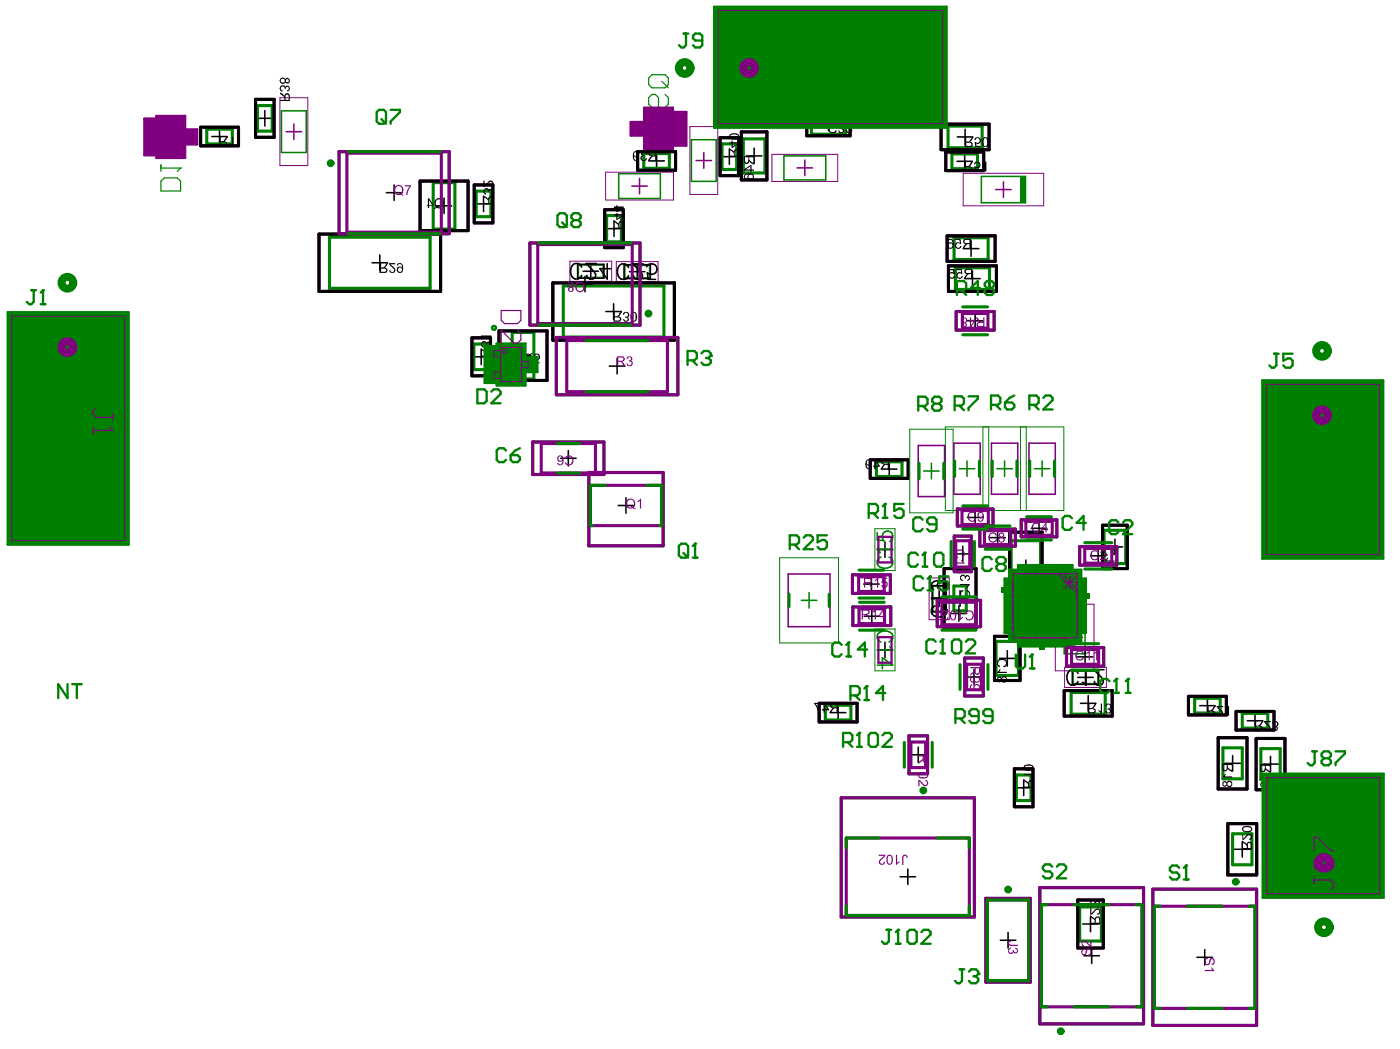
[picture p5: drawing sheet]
<svg xmlns="http://www.w3.org/2000/svg" width="301mm" height="225mm" viewBox="0 0 301 225" stroke-linecap="round" stroke-linejoin="round" font-family="sans-serif">
<g fill="none" stroke="#000" stroke-width=".33">
<path d="M178.3 19.7v3.3M45.5 29.3h3.4M47.2 27.7v3.3M55.3 25.4h3.3M56.9 23.8v3.3M139.5 34.6h3.3M141.1 32.9v3.3M155.1 33.7h3.3M156.8 32v3.3M160.4 33.5h3.4M162.1 31.8v3.4M176.4 26.4h3.3"/>
<path d="M176.7 21.4h3.3M178.1 24.8v3.3M205.7 34.7h3.3M205.8 29.4h3.3M207.4 33v3.3M207.4 27.8v3.3M80 56.5h3.3M81.6 54.8v3.3M93.8 44.2h3.3M95.4 42.6v3.3M102.3 43.8h3.3M103.9 42.2v3.3"/>
<path d="M125.3 58.3h3.3M127 56.6v3.4M130.3 49.1h3.3M132 47.5v3.3M135.3 58.4h3.3M137 56.7v3.3M207.1 53.4h3.3M207.4 59.9h3.3M208.7 51.8v3.3M209 58.2v3.3M101.8 76.7h3.3M103.4 75v3.3"/>
<path d="M110.8 76.4h3.3M112.4 74.8v3.3M130.2 66.9h3.4M131.9 65.3v3.3M191.1 99.1v3.4M273.9 89.1h3.3M275.6 87.4v3.3M189.5 100.8h3.3M238 117.5h3.3M239.6 115.9v3.3M275.7 106h3.3M277.3 104.3v3.3"/>
<path d="M200.2 128.7h3.3M201.9 127v3.3M204.7 128.6h3.3M206.4 126.9v3.4M216.5 139.8v3.4M218.8 122h3.4M220.5 120.4v3.3M178.5 153.1h3.3M180.1 151.5v3.3M214.8 141.5h3.4M231.7 145.6h3.3M232.2 151.1h3.4"/>
<path d="M233.3 143.9v3.3M233.9 149.5v3.3M257.9 151.6h3.3M259.5 150v3.3M268.1 154.9h3.3M269.8 153.2v3.3M218.4 169.3h3.3M220 167.6v3.4M263.3 164h3.3M264.9 162.4v3.3M271.4 164.2h3.4M273.1 162.5v3.4"/>
<path d="M232.7 198.6h3.4M234.4 196.9v3.3M265.4 182.5h3.3M267 180.8v3.4"/>
</g>
<path d="M60.5 23.8h5.3v9h-5.3zM133 37.3h8.9v5.4h-8.9zM148.6 30h5.3v9h-5.3zM168.5 33.5h9v5.2h-9zM210.9 37.9h9.5v5.7h-9.5zM124.3 57h5.3v2.6h-5.3zM134.3 57h5.3v2.7h-5.3zM200.5 126h2.7v5.3h-2.7zM228.7 133.5h4.5v7h-4.5zM230.7 144.2h5.3v2.7h-5.3z" fill="none" stroke="#008000" stroke-width=".33"/>
<g fill="none" stroke="#008000" stroke-width=".67">
<path d="M174.7 18.9h7.3v4.9h-7.3zM44.4 27.8h5.5v3.1h-5.5zM55.3 22.7h3.2v5.5h-3.2zM93.1 39.2h4.7v10h-4.7zM138.4 33h5.5v3.2h-5.5zM155.2 30.9h3.1v5.5h-3.1zM159.8 29.8h4.6v7.4h-4.6zM174.4 24h7.3v4.8h-7.3zM203.8 27.1h7.3v4.7h-7.3zM204.6 33.1h5.5v3.1h-5.5zM70.8 51h21.7v11h-21.7zM102.4 41.1h3.1v5.5h-3.1z"/>
<path d="M130.4 46.3h3.2v5.7h-3.2zM205.1 51.1h7.3v4.7h-7.3zM205.4 57.5h7.3v4.7h-7.3zM101.9 73.9h3.1v5.5h-3.1zM110.1 71.4h4.7v10h-4.7zM121.1 61.5h21.6v10.9h-21.6zM188.4 99.2h5.5v3.2h-5.5zM274 86.2h3.2v5.7h-3.2zM217.3 116.2h6.4v11.6h-6.4zM237.3 114h4.7v7.1h-4.7zM275.8 103.1h3.1v5.7h-3.1zM205 125.9h2.7v5.4h-2.7z"/>
<path d="M214.1 137.8h4.8v7.4h-4.8zM177.4 151.6h5.5v3.1h-5.5zM230.2 148.8h7.4v4.7h-7.4zM256.8 150.1h5.5v3.1h-5.5zM267 153.3h5.5v3.2h-5.5zM218.5 166.5h3.1v5.5h-3.1zM262.9 160.7h4.1v6.7h-4.1zM264.9 179.2h4.2v6.6h-4.2zM271 160.9h4.2v6.6h-4.2zM232.1 194.9h4.6v7.3h-4.6z"/>
</g>
<path d="M34.5 25.8h4.5v7.3h-4.5zM34.5 26.4h-1.5v1.4h1.5M34.5 31.1h-1.5v1.3h1.5M39 28.8h1.4v1.3h-1.4M139.3 24h4.5v7.4h-4.5zM139.3 27.2h-1.7v1h1.7M143.8 25h1.7v1h-1.7M143.8 29.3h1.7v1h-1.7" fill="none" stroke="#008000" stroke-width=".21"/>
<path d="M219.1 37.9h1.3v5.7h-1.3z" fill-rule="evenodd" fill="#008000"/>
<path d="M139.4 16.8l.7-.7h2.9l.7 .7v1.4l-.7 .7h-2.9l-.7-.7zM142.2 17.5l1.5 1.4M34.6 38.9l.7-.7h2.8l.7 .7v2.1h-4.2zM34.6 35.4v1.4M34.6 36.1h4.2M38.8 36.1h.1M38.8 36.1l-.7 .7M143 20.3l.7 .7v1.4l-.7 .7h-2.9l-.7-.7v-1.4l.7-.7h.7l.7 .7v2.1" fill="none" stroke="#008000" stroke-width=".25"/>
<g fill="none" stroke="#008000" stroke-width=".21">
<circle cx="35.3" cy="32.2" r=".42"/>
<circle cx="142.9" cy="24.8" r=".42"/>
</g>
<g fill="#800080">
<path d="M138.5 23.2h6.1v.9h2.9v7.2h-2.9v.9h-6.1v-3.1h-2.9v-2.9h2.9z"/>
<path d="M139.3 24h4.5v7.4h-4.5z"/>
<path d="M34.5 25.8h4.5v7.3h-4.5z"/>
<path d="M31 25.5h2.6v-.6h6.2v2.9h2.6v3.2h-2.6v2.9h-6.2v-.5h-2.6z"/>
</g>
<path d="M60.2 21h6v14.6h-6zM130.2 37h14.6v6h-14.6zM148.3 27.2h6v14.6h-6zM165.9 33.2h14.2v5.8h-14.2zM207 37.2h17.3v7h-17.3zM122.5 56.1h9v4.4h-9zM132.5 56.2h9v4.3h-9zM199.7 124.2h4.3v9h-4.3zM226.8 129.8h8.3v14.4h-8.3zM228.8 143.4h9v4.3h-9z" fill="none" stroke="#800080" stroke-width=".21"/>
<path d="M61.5 28.3h3.3M63.2 26.6v3.4M135.8 40h3.3M137.5 38.3v3.4M149.6 34.5h3.3M151.3 32.8v3.4M171.3 36.1h3.4M173 34.4v3.3M215.7 39.1v3.3M214 40.7h3.3M229.3 137h3.4M231 135.3v3.4" fill="none" stroke="#800080" stroke-width=".33"/>
<g fill="none" stroke="#800080" stroke-width=".67">
<path d="M173.7 18.5h9.3v5.7h-9.3zM43.1 27.3h8.2v4h-8.2zM54.9 21.4h4v8.1h-4zM90.3 38.9h10.3v10.7h-10.3zM101.9 39.7h4v8.2h-4zM137.1 32.6h8.1v4h-8.1zM154.8 29.6h4v8.1h-4zM159.3 28.3h5.5v10.4h-5.5zM173.4 23.7h9.3v5.5h-9.3zM202.3 26.7h10.3v5.5h-10.3zM203.3 32.7h8.1v4h-8.1zM68.6 50.3h26.1v12.3h-26.1z"/>
<path d="M130 45.1h4v8.1h-4zM203.6 50.7h10.3v5.5h-10.3zM203.9 57.1h10.3v5.5h-10.3zM101.4 72.6h4v8.2h-4zM107.3 71.1h10.3v10.7h-10.3zM118.8 60.8h26.2v12.3h-26.2zM187.1 98.8h8.1v4h-8.1zM273.7 84.2h3.8v9.8h-3.8zM217 114.4h7v15.3h-7zM237 112.9h5.3v9.3h-5.3zM275.4 101.1h3.8v9.8h-3.8zM202.9 122.2h6.9v12.8h-6.9z"/>
<path d="M213.8 136.7h5.5v9.5h-5.5zM176.1 151.1h8.1v4h-8.1zM228.7 148.4h10.4v5.5h-10.4zM255.5 149.6h8.1v4h-8.1zM261.8 158.5h6.2v11h-6.2zM265.7 152.9h8.1v4h-8.1zM270 158.7h6.2v11h-6.2zM218 165.2h4v8.2h-4zM263.9 177h6.2v11h-6.2zM231.7 193.4h5.4v10.3h-5.4z"/>
</g>
<path d="M31 25.5h2.6v-.6h6.2v2.9h2.6v3.2h-2.6v2.9h-6.2v-.5h-2.6zM138.5 23.2h6.1v.9h2.9v7.2h-2.9v.9h-6.1v-3.1h-2.9v-2.9h2.9z" fill="none" stroke="#800080" stroke-width=".51"/>
<g fill="none" stroke="#000" stroke-width=".33">
<path d="M84.7 39.7v3.4M83.1 41.4h3.3M124.2 56.8h5.6v3h-5.6zM125.7 59.4v3.3M134.1 56.9h5.7v3h-5.7zM124.1 61h3.3M131 78.7h3.3M132.6 77v3.3M207.9 68.9h3.4M209.6 67.3v3.3M120.5 98.5h3.3M122.2 96.8v3.3"/>
<path d="M132.9 108.6h3.3M134.6 107v3.3M188.6 118.1h3.3M190.2 116.4v3.4M205.3 119h3.3M206.9 117.4v3.3M207.9 111.2h3.4M209.6 109.5v3.4M212.8 115.5h3.3M214.4 113.9v3.3M221.7 113.5h3.3M223.3 111.9v3.3"/>
<path d="M234.4 119.4h3.3M236.1 117.8v3.3M185.6 125.5h3.4M185.7 132.4h3.4M187.3 123.9v3.3M187.4 130.8v3.3M188.6 139.7h3.3M190.2 138v3.3M200.4 125.9h3v5.6h-3zM204.4 131.8h3.4M206.1 130.2v3.3M233.2 139.5v3.3"/>
<path d="M207.7 145.5h3.3M209.4 143.8v3.3M230.5 144.1h5.6v3h-5.6zM231.6 141.2h3.3M195.7 162.2h3.3M197.4 160.5v3.4M193.5 188.4h3.3M195.1 186.7v3.4M215 202.1h3.3M216.7 200.4v3.3M233 205.4h3.3M234.6 203.7v3.4"/>
<path d="M257.3 205.7h3.3M258.9 204.1v3.3"/>
</g>
<g fill="none" stroke="#000" stroke-width=".67">
<path d="M173.7 18.5h9.3v5.7h-9.3zM43.1 27.3h8.2v4h-8.2zM54.9 21.4h4v8.1h-4zM90.3 38.9h10.3v10.7h-10.3zM101.9 39.7h4v8.2h-4zM137.1 32.6h8.1v4h-8.1zM154.8 29.6h4v8.1h-4zM159.3 28.3h5.5v10.4h-5.5zM173.4 23.7h9.3v5.5h-9.3zM202.3 26.7h10.3v5.5h-10.3zM203.3 32.7h8.1v4h-8.1zM68.6 50.3h26.1v12.3h-26.1z"/>
<path d="M130 45.1h4v8.1h-4zM203.6 50.7h10.3v5.5h-10.3zM203.9 57.1h10.3v5.5h-10.3zM101.4 72.6h4v8.2h-4zM107.3 71.1h10.3v10.7h-10.3zM118.8 60.8h26.2v12.3h-26.2zM187.1 98.8h8.1v4h-8.1zM273.7 84.2h3.8v9.8h-3.8zM217 114.4h7v15.3h-7zM237 112.9h5.3v9.3h-5.3zM275.4 101.1h3.8v9.8h-3.8zM202.9 122.2h6.9v12.8h-6.9z"/>
<path d="M213.8 136.7h5.5v9.5h-5.5zM176.1 151.1h8.1v4h-8.1zM228.7 148.4h10.4v5.5h-10.4zM255.5 149.6h8.1v4h-8.1zM261.8 158.5h6.2v11h-6.2zM265.7 152.9h8.1v4h-8.1zM270 158.7h6.2v11h-6.2zM218 165.2h4v8.2h-4zM263.9 177h6.2v11h-6.2zM231.7 193.4h5.4v10.3h-5.4z"/>
</g>
<g fill="#000">
<path d="M60.3 18.5a.7 .7 0 0 1 1.1 .2 .54 .54 0 0 1 .8-.1 .54 .54 0 0 1 0 .7l-.4 .4-.1-.3a.37 .37 0 0 0 .4-.3 .37 .37 0 0 0-.3-.4 .37 .37 0 0 0-.4 .3v.2h-.2a.43 .43 0 0 0-.3-.6 .43 .43 0 0 0-.5 .3 .43 .43 0 0 0 .4 .5l-.1 .3a.8 .8 0 0 1-.4-1.2zM49.9 29.4h.2v2.1l-.7-.5v-.2l.5 .2zM103.9 38.8h.2v1h.2l.4-.5a.84 .84 0 0 1 1.3-.2 .7 .7 0 0 1-.4 1h-.2v-.2a.41 .41 0 0 0 .5-.6 .41 .41 0 0 0-.7-.1l-.7 .8-.6 .2zM137.9 32.6a.75 .75 0 0 1 1.2 .4h-.4a.38 .38 0 0 0-.4-.4 .38 .38 0 0 0-.3 .5 .38 .38 0 0 0 .5 .3l.1 .1a.44 .44 0 0 0-.6 .2 .44 .44 0 0 0 .1 .6 .44 .44 0 0 0 .6-.2l.1-.1 .3 .1a.69 .69 0 0 1-1 .5 .69 .69 0 0 1-.1-1.1v-.1l-.2-.2zM178.3 26.7h.1a.96 .96 0 0 1 1.5 .5l-.3 .1a.69 .69 0 0 0-.8-.6 .69 .69 0 0 0-.5 .8 .71 .71 0 0 0 .4 .9 .71 .71 0 0 0 .9-.3v-.1l.3 .1a1.02 1.02 0 0 1-1.5 .4 1.02 1.02 0 0 1-.2-1.5zM178.6 21.5a1.05 1.05 0 0 1 1.5 .6h-.2a.64 .64 0 0 0-.7-.5 .64 .64 0 0 0-.6 .7 .71 .71 0 0 0 .2 .9 .71 .71 0 0 0 .9 0l.1-.3 .3 .1a1.02 1.02 0 0 1-1.4 .4 1.02 1.02 0 0 1-.3-1.4zM180.3 26.6a.73 .73 0 0 1 1 0 .73 .73 0 0 1 .1 .9l-.2 .1a.61 .61 0 0 1-.2 1 .61 .61 0 0 1-.9-.5h.3a.37 .37 0 0 0 .3 .4 .37 .37 0 0 0 .4-.4 .37 .37 0 0 0-.3-.4h-.1v-.2a.43 .43 0 0 0 .5-.2 .43 .43 0 0 0-.3-.6 .43 .43 0 0 0-.5 .4l-.3-.1zM180.6 21.5a.72 .72 0 0 1 1 0 .72 .72 0 0 1 0 1.1h-.2a.61 .61 0 0 1-.2 1 .61 .61 0 0 1-.8-.6h.3a.39 .39 0 0 0 .4 .4 .39 .39 0 0 0 .3-.5 .39 .39 0 0 0-.5-.3v-.1a.43 .43 0 0 0 .6-.3 .43 .43 0 0 0-.3-.5 .43 .43 0 0 0-.5 .4l-.3-.1zM181.8 26.5h1.4v.3h-1.1l.4 .3a.93 .93 0 0 1 .4 1.5 .79 .79 0 0 1-1.1-.5l.3-.1a.43 .43 0 0 0 .3 .5 .43 .43 0 0 0 .5-.3 .43 .43 0 0 0-.2-.6l-.8-.6zM209.6 34.8a.74 .74 0 0 1 1.1 .5 .74 .74 0 0 1-1 .8l.1 .5h.9v.2h-1.1l-.2-1.1h.2a.48 .48 0 0 0 .8 .1 .48 .48 0 0 0 0-.7 .48 .48 0 0 0-.8 .1v.1h-.3zM209.6 29.7a.74 .74 0 0 1 1.2 .3 .74 .74 0 0 1-1 .8l.1 .6h.8v.2h-1.1l-.1-1.1h.2a.48 .48 0 0 0 .7 .1 .48 .48 0 0 0 0-.7 .48 .48 0 0 0-.7 0v.2h-.3zM211.7 34.7h.3v2.1h-.2l-.6-.5 .1-.2 .4 .3z"/>
<path d="M83.6 56.5h1.4v.3h-1.1l.6 .5a.72 .72 0 0 1 .5 .7 .72 .72 0 0 1-.5 .7l-.7-.2-.2-.4h.3a.41 .41 0 0 0 .4 .3 .41 .41 0 0 0 .5-.3 .41 .41 0 0 0-.3-.5l-.7-.6zM104 40.7a.59 .59 0 0 1 .6-.3 .59 .59 0 0 1 .5 .4 .58 .58 0 0 1 1 .1 .58 .58 0 0 1-.5 .8l-.1 .1v-.2a.38 .38 0 0 0 .3-.5 .38 .38 0 0 0-.6-.2v.3l-.3 .1a.41 .41 0 0 0-.3-.5 .41 .41 0 0 0-.5 .3 .41 .41 0 0 0 .4 .5v.2a.73 .73 0 0 1-.5-1.1zM204 57.8h1.1l.2 1.1h-.3a.46 .46 0 0 0-.7-.1 .46 .46 0 0 0 0 .7 .46 .46 0 0 0 .7-.1l.3-.1a.74 .74 0 0 1-.9 .6 .74 .74 0 0 1-.5-.9 .74 .74 0 0 1 .9-.5l.1 .1-.1-.5h-.8zM205.3 51.3h1.1l.2 1.1-.2 .1a.49 .49 0 0 0-.8 0 .49 .49 0 0 0 .2 .7h.4l.2-.4 .3 .1a.72 .72 0 0 1-.9 .5 .72 .72 0 0 1-.5-.9 .72 .72 0 0 1 1.1-.4l-.2-.5h-.9zM205.7 57.8h1l.2 1.1h-.2a.5 .5 0 0 0-.7-.1 .5 .5 0 0 0-.1 .7 .5 .5 0 0 0 .6 .2l.2-.4h.2a.71 .71 0 0 1-.8 .6 .71 .71 0 0 1-.5-.9 .71 .71 0 0 1 .8-.5l.2 .1-.1-.5h-.8zM103.4 72.1h2.2v.2l-.4 .1-.1 .5h-.4l.4-.6h-1.7zM103.6 73.5a.55 .55 0 0 1 .5-.2 .55 .55 0 0 1 .5 .4 .58 .58 0 0 1 1 .1 .58 .58 0 0 1-.6 .8v-.2a.35 .35 0 0 0 .3-.4 .35 .35 0 0 0-.4-.3 .35 .35 0 0 0-.2 .4l-.3 .1a.42 .42 0 0 0-.4-.6 .42 .42 0 0 0-.4 .6l.5 .3-.1 .2a.7 .7 0 0 1-.6-.4 .7 .7 0 0 1 .2-.8zM114.7 76.3a.74 .74 0 0 1 1-.3 .74 .74 0 0 1 .3 1 .74 .74 0 0 1-.9 .3v.5h.9v.3h-1l-.3-1.1h.3a.48 .48 0 0 0 .7 .1 .48 .48 0 0 0 0-.8 .48 .48 0 0 0-.7 .1v.2h-.3zM134 67.3a.66 .66 0 0 1 1.1-.1 .66 .66 0 0 1-.3 1 .52 .52 0 0 1 .2 .8 .52 .52 0 0 1-.8 .1l-.3-.4 .3-.2a.36 .36 0 0 0 .2 .5 .36 .36 0 0 0 .4-.3 .36 .36 0 0 0-.1-.4h-.3v-.3a.41 .41 0 0 0 .6-.2 .41 .41 0 0 0-.4-.5 .41 .41 0 0 0-.4 .3h-.3zM273.5 91.3a.58 .58 0 0 1 .7-.2 .58 .58 0 0 1 .3 .7 .42 .42 0 0 0 .2 .5 .42 .42 0 0 0 .5-.2 .55 .55 0 0 0-.4-.8v-.3a.91 .91 0 0 1 .6 1.4 .6 .6 0 0 1-.7 .2 .6 .6 0 0 1-.4-.6h-.1a.37 .37 0 0 0-.1-.5 .37 .37 0 0 0-.5 0 .64 .64 0 0 0 .4 .9v.2h-.3a.86 .86 0 0 1-.3-1.1zM273.4 89.1h2.1v1.6h-.3v-1.3h-.6v1.2h-.3v-1.2h-.7v1.3h-.2zM273.8 95.4l.4-.1-.4 .5h1.7v.3h-2.1z"/>
<path d="M277.4 98.6h.2v1.1l.5-.6a.7 .7 0 0 1 1.1-.3 .7 .7 0 0 1 0 1.1l-.3 .1-.1-.3a.41 .41 0 0 0 .4-.6 .41 .41 0 0 0-.7 0l-.6 .7-.5 .3zM237.6 117.9h.1a1.02 1.02 0 0 1 1.5-.1 1.02 1.02 0 0 1 0 1.5l-.3 .1-.1-.2a.7 .7 0 0 0 .5-.9 .7 .7 0 0 0-.8-.5 .71 .71 0 0 0-.8 .5 .71 .71 0 0 0 .4 .9v.2a1 1 0 0 1-.5-1.5zM277.4 104.4h.2v1.3h.7v-1.1h.2v1.1h.7v-1.2h.3v1.5h-2.1zM277.5 102.5a.69 .69 0 0 1 .8 .1 .69 .69 0 0 1 .2 .7l.1 .1a.35 .35 0 0 0 .5 .4 .35 .35 0 0 0 .1-.6l-.1-.3-.3-.1 .1-.3a.73 .73 0 0 1 .6 .9 .73 .73 0 0 1-.9 .6l-.2-.3-.1-.4a.41 .41 0 0 0-.2-.5 .41 .41 0 0 0-.5 .1l-.1 .6 .5 .4v.2a.95 .95 0 0 1-.5-1.6zM206.4 125.5h2.1v.3l-.3 .1-.2 .5h-.3l.3-.6h-1.6zM206.4 123.8a.65 .65 0 0 1 .6-.3 .65 .65 0 0 1 .5 .4 .52 .52 0 0 1 .8-.2 .52 .52 0 0 1 .1 .8l-.4 .3-.1-.2a.36 .36 0 0 0 .3-.5 .36 .36 0 0 0-.6-.1v.3h-.2a.41 .41 0 0 0-.3-.5 .41 .41 0 0 0-.5 .3 .41 .41 0 0 0 .3 .5v.2a.7 .7 0 0 1-.5-1zM206.5 127l.4-.2h.1v.2a.66 .66 0 0 0-.4 .8 .66 .66 0 0 0 .8 .5v.1a.74 .74 0 0 0 .8-.4 .74 .74 0 0 0-.2-.9l-.2-.1 .1-.2 .2 .1a1.06 1.06 0 0 1-.3 1.7 1.06 1.06 0 0 1-1.4-1.1zM218.5 122.3h.1a1.13 1.13 0 0 1 1.8 .4 .8 .8 0 0 1-.7 1.2v-.2a.7 .7 0 0 0 .4-1 .7 .7 0 0 0-1-.3 .65 .65 0 0 0-.6 .6 .65 .65 0 0 0 .4 .7v.2a.96 .96 0 0 1-.4-1.6zM218.4 124.5l.2-.3h.3v.3a.35 .35 0 0 0-.4 .4 .35 .35 0 0 0 .4 .3 .35 .35 0 0 0 .3-.4l.3-.1a.4 .4 0 0 0 .1 .6 .4 .4 0 0 0 .6-.3 .4 .4 0 0 0-.3-.5v-.3a.69 .69 0 0 1 .5 1 .69 .69 0 0 1-1.1 .1v-.1a.58 .58 0 0 1-.8 .1 .58 .58 0 0 1-.1-.8zM238 119.9h.2l-.3 .5h1.7v.3h-2.1v-.3zM175 151h1.4v.3h-1.1l.5 .7 .3 1.2h-.3l-.2-1.1-.6-.8zM214.5 141.9a1.14 1.14 0 0 1 1.3-.3 1.14 1.14 0 0 1 .7 1.1h-.1a.72 .72 0 0 1-.7 .7v-.3a.65 .65 0 0 0 .5-.8 .65 .65 0 0 0-.8-.5 .67 .67 0 0 0-.8 .5 .67 .67 0 0 0 .4 .8l-.1 .3a.9 .9 0 0 1-.4-1.5z"/>
<path d="M214.8 143.9h.3l-.3 .5h1.6v.2h-2.1zM236.6 151.2h.3v2.1l-.8-.5 .1-.2 .4 .3zM237.6 151.5a.68 .68 0 0 1 1.1-.2 .68 .68 0 0 1-.1 1.1 .54 .54 0 0 1 .1 .8 .54 .54 0 0 1-.8 0l-.4-.3 .3-.2a.36 .36 0 0 0 .3 .4 .36 .36 0 0 0 .4-.2 .36 .36 0 0 0-.2-.4h-.2v-.3a.44 .44 0 0 0 .6-.2 .44 .44 0 0 0-.4-.6 .44 .44 0 0 0-.5 .4h-.3zM261.5 151.7h1.4v.3h-1.1l.4 .3a.86 .86 0 0 1 .4 1.4 .74 .74 0 0 1-1-.5h.2a.41 .41 0 0 0 .6 .3 .41 .41 0 0 0 0-.7l-.7-.6zM263.9 151.7h.3v2.1l-.9-.6v-.2l.6 .3zM271.7 154.9h1.4v.3h-1l.1 .2 .4 .3a.84 .84 0 0 1 .2 1.3 .7 .7 0 0 1-1-.5h.2a.43 .43 0 0 0 .6 .4 .43 .43 0 0 0 .2-.7l-.8-.7zM273.6 155.1a.69 .69 0 0 1 1 0 .69 .69 0 0 1-.1 1h-.1a.58 .58 0 0 1-.1 1 .58 .58 0 0 1-.8-.6h.2a.33 .33 0 0 0 .4 .3 .33 .33 0 0 0 .3-.3 .33 .33 0 0 0-.4-.3l-.1-.3a.43 .43 0 0 0 .6-.1 .43 .43 0 0 0-.2-.6 .43 .43 0 0 0-.6 .2l-.3 .1zM220 166.3h2.2v.2l-.5 .4v.2h-.3l.3-.5h-1.7zM263.2 166.4l.3-.1-.3 .6h1.7v.2h-2.2zM267 179.1h.2v1.1l.4-.2a1 1 0 0 1 1.4-.6 .66 .66 0 0 1 .1 .7 .66 .66 0 0 1-.6 .4v-.3a.4 .4 0 0 0 .4-.4 .4 .4 0 0 0-.4-.4 .4 .4 0 0 0-.4 .4l-.7 .7h-.4zM271.4 166.5h.3l-.3 .5h1.7v.3h-2.2zM234.3 195.2h.3v1.1l.5-.5a1.15 1.15 0 0 1 1.1-.5 .77 .77 0 0 1-.2 1.2h-.1v-.2a.4 .4 0 0 0 .4-.6 .4 .4 0 0 0-.7-.1l-.8 .9-.5 .1z"/>
<path d="M234.3 193.6h.3v1l.4-.4a.92 .92 0 0 1 1.4-.5 .7 .7 0 0 1 .1 .8 .7 .7 0 0 1-.6 .4v-.2a.41 .41 0 0 0 .3-.7 .41 .41 0 0 0-.7 .1l-.7 .7-.5 .1z"/>
<path d="M61.4 17.3a.35 .35 0 0 1 .7 0 .35 .35 0 0 1-.7 0zM60.3 17.3a.45 .45 0 0 1 .9 0 .45 .45 0 0 1-.9 0zM60.3 16.8a.72 .72 0 0 0 0 1 .72 .72 0 0 0 1 0v-.1a.56 .56 0 0 0 .9 0 .56 .56 0 0 0-.2-.9l-.5-.1-.2 .4a.66 .66 0 0 0-1-.3z"/>
<path d="M47.4 30.6h.7a.35 .35 0 0 1 .4 .3 .35 .35 0 0 1-.4 .4h-.7zM47.2 29.4v2.1h.9a.6 .6 0 0 0 .8-.5 .6 .6 0 0 0-.6-.7l.7-.9h-.3l-.8 .9h-.5v-.9z"/>
<path d="M61.5 20.4l.2-.1 .3 .2v1h-.6zM60.2 19.9v.3l.9 .8v.5h-.9v.2h2.1v-1a.59 .59 0 0 0-.5-.7 .59 .59 0 0 0-.7 .6l-.3-.4z"/>
<path d="M136.2 33.2a.5 .5 0 0 1 1 0 .5 .5 0 0 1-1 0zM136.2 32.7l-.2 .8a.92 .92 0 0 0 .9 1.1l.5-.4v-.1h-.3a.44 .44 0 0 1-.5 .3 .44 .44 0 0 1-.3-.6v-.3a.64 .64 0 0 0 1 0 .64 .64 0 0 0-.4-1h-.4z"/>
<path d="M139.7 32.8l1.1-.1v.7h-1l-.1-.3zM139.6 32.6a.57 .57 0 0 0-.2 .7 .57 .57 0 0 0 .6 .3l-.4 .4-.4 .6h.4l.6-1h.6v1h.3v-2.1h-1.3z"/>
<path d="M157.5 30.8h1l-1 .7zM156.7 30.6v.2h.5v1h.3l1.4-1v-.2h-1.4v-.3h-.3v.3z"/>
<path d="M158 32.5l.2-.1a.3 .3 0 0 1 .3-.1 .3 .3 0 0 1 .2 .3v.9h-.8zM156.7 31.9v.3l.8 .4 .2 .4v.5h-1v.2h2.2l-.1-1a.56 .56 0 0 0-.5-.7 .56 .56 0 0 0-.6 .6l-.2-.3z"/>
<path d="M157 29.2a1.34 1.34 0 0 1 1.7 0v.1a1.04 1.04 0 0 1-1.5 .4l-.2-.2zM156.8 29a.83 .83 0 0 0 .3 .9 .83 .83 0 0 0 .9 .1 .7 .7 0 0 0 .8-.7 .7 .7 0 0 0-.9-.7h-.6z"/>
<path d="M160 37.5a.7 .7 0 0 0 .4 1.1v-.3a.39 .39 0 0 1-.3-.5 .39 .39 0 0 1 .5-.3l.4-.1a.7 .7 0 0 0 0 1.2 .7 .7 0 0 0 1.1-.4 .92 .92 0 0 0-.4-.9 .92 .92 0 0 0-1 0zM161 37.6a.47 .47 0 0 1 .7 .1 .47 .47 0 0 1-.2 .7l-.6-.3z"/>
<path d="M160.1 33.8h.8l-.1 .7a.26 .26 0 0 1 0 .3 .26 .26 0 0 1-.3 .1 .32 .32 0 0 1-.3-.1 .32 .32 0 0 1-.1-.3zM159.9 33.5v1.1a.6 .6 0 0 0 .5 .6 .6 .6 0 0 0 .6-.5l1.1 .7v-.3l-.8-.5-.3-.3v-.5h1.1v-.3z"/>
<path d="M160.3 36.4l1-.7v.7zM159.9 36.4v.3h1.4v.2h.2v-.2h.6v-.3h-.6v-.9h-.2z"/>
<path d="M182.4 21.7l.4-.1a.94 .94 0 0 1 .4 1.1 .48 .48 0 0 1-.6 .6 .48 .48 0 0 1-.3-.7zM182.3 21.5l-.2 .8a.9 .9 0 0 0 .7 1.3 1.08 1.08 0 0 0 .6-1.5 .66 .66 0 0 0-.4-.7 .66 .66 0 0 0-.7 .1z"/>
<path d="M207.6 35.9h.6a.36 .36 0 0 1 .5 .3 .36 .36 0 0 1-.4 .4h-.7zM207.3 34.7v2.1h1a.56 .56 0 0 0 .7-.5 .56 .56 0 0 0-.6-.6l.4-.3 .3-.7h-.3l-.6 1h-.6v-1z"/>
<path d="M207.7 30.7h.6a.36 .36 0 0 1 .5 .3 .36 .36 0 0 1-.4 .4h-.7zM207.4 29.5v2.1h1a.56 .56 0 0 0 .7-.5 .56 .56 0 0 0-.6-.6l.4-.3 .3-.7h-.3l-.6 .9h-.6v-.9z"/>
<path d="M211.4 29.8a.55 .55 0 0 1 .7 .1 .55 .55 0 0 1 .1 .7 .52 .52 0 0 1-.1 .6 .52 .52 0 0 1-.7 .1zM211.3 29.7l-.2 .8a.81 .81 0 0 0 .6 1.1 .81 .81 0 0 0 .7-1.1 .74 .74 0 0 0-.2-.9 .74 .74 0 0 0-.9 .1z"/>
<path d="M81.9 57.7h.6a.37 .37 0 0 1 .5 .4 .37 .37 0 0 1-.5 .3h-.6zM81.6 56.5v2.2h1a.59 .59 0 0 0 .7-.6 .59 .59 0 0 0-.6-.6l.2-.1 .5-.9h-.3l-.7 1h-.5v-1z"/>
<path d="M85.5 58a.48 .48 0 0 1 .9 0 .48 .48 0 0 1-.9 0zM85.5 56.6l-.2 .4h.3a.47 .47 0 0 1 .6-.2 .47 .47 0 0 1 .2 .7v.1a.65 .65 0 0 0-1 0 .65 .65 0 0 0 .2 1 .75 .75 0 0 0 .8-.2 .75 .75 0 0 0 .2-.8 .83 .83 0 0 0-.2-.9 .83 .83 0 0 0-.9-.1z"/>
<path d="M92.2 43l.7 1h-.7zM92 42.6v1.4h-.3v.2h.3v.5h.2v-.5h1v-.2l-1-1.4z"/>
<path d="M93.9 42.9a.85 .85 0 0 1 1.2 .6 .85 .85 0 0 1-.8 1h-.2l.2-.1v-.3l-.4 .3a1.14 1.14 0 0 1 0-1.5zM93.6 42.9l-.2 .4 .1 1a.23 .23 0 0 1 .2 .3 .23 .23 0 0 1-.4 .1l.3 .2 .2-.3a1.09 1.09 0 0 0 1.6-1 1.09 1.09 0 0 0-1.6-.8z"/>
<path d="M105.2 42.5a.42 .42 0 0 1 .6 .4v.7h-.7v-.8zM103.9 42v.3l.8 .5 .2 .3v.5h-1v.3h2.2l-.1-1.1a.56 .56 0 0 0-.5-.6 .56 .56 0 0 0-.6 .6l-.2-.4z"/>
<path d="M132.7 46.3h1l-1 .7zM132 46.1v.2h.5v.9h.2l1.4-1v-.1h-1.4v-.3h-.2v.3z"/>
<path d="M132.7 44.7h1l-1 .6zM132 44.4v.3h.5v.9h.2l1.4-1v-.2h-1.4v-.3h-.2v.3z"/>
<path d="M133.2 47.8h.5l.1 1.1h-.7zM132 47.3v.4l.9 .7v.5h-.9v.3h2.1v-1a.59 .59 0 0 0-.6-.7 .59 .59 0 0 0-.6 .6l-.3-.4z"/>
<path d="M203.8 51.5l-.2 .3 .3 .1a.43 .43 0 0 1 .5-.3 .43 .43 0 0 1 .3 .5v.2a.68 .68 0 0 0-1 .2 .68 .68 0 0 0 .5 1h.1a1.18 1.18 0 0 0 .7-1.5 .74 .74 0 0 0-1.2-.5zM203.9 52.7a.43 .43 0 0 1 .8 0 .43 .43 0 0 1-.8 0z"/>
<path d="M207.5 51.6h.9v.6h-.6a.38 .38 0 0 1-.5-.1 .38 .38 0 0 1 .2-.5zM207.2 51.4a.62 .62 0 0 0-.2 .7 .62 .62 0 0 0 .6 .4l-.3 .2-.4 .7h.3l.7-.9h.5v.9h.3v-2.1z"/>
<path d="M207.7 58.1l1-.1v.7h-.7a.26 .26 0 0 1-.3 0 .26 .26 0 0 1-.1-.3zM207.5 57.8a.6 .6 0 0 0-.2 .7 .6 .6 0 0 0 .6 .4l-.4 .3-.4 .7h.4l.4-.7 .3-.3h.5v1h.3v-2.2z"/>
<path d="M104.7 75.4h.1a.3 .3 0 0 1 .3-.1 .3 .3 0 0 1 .2 .3v.8h-.6zM103.4 74.9v.3l.7 .4 .3 .4v.4h-1v.3h2.2v-1a.59 .59 0 0 0-.6-.7 .59 .59 0 0 0-.6 .6l-.3-.4z"/>
<path d="M112.9 76.4l.2-.2h.6l-.3 .2 .2 .2a.22 .22 0 0 1 .3-.2 .22 .22 0 0 1 .1 .3 .76 .76 0 0 1-.3 1.1 .76 .76 0 0 1-1-.5zM112.5 76.4a1.08 1.08 0 0 0 .2 1.5 1.08 1.08 0 0 0 1.5-.1l.1-.3a1.47 1.47 0 0 0-.2-1.3l.4-.1-.1-.3-.4 .3a1.19 1.19 0 0 0-1.5 .3z"/>
<path d="M132.1 68.2h.7a.35 .35 0 0 1 .4 .3 .35 .35 0 0 1-.4 .4h-.7zM131.9 67v2.1h.9a.6 .6 0 0 0 .8-.5 .6 .6 0 0 0-.6-.6l.7-1h-.3l-.7 1h-.6v-1z"/>
<path d="M135.8 67.4a.46 .46 0 0 1 .7-.1 .46 .46 0 0 1 .1 .7 .68 .68 0 0 1-.5 1l-.1-.2a1.38 1.38 0 0 1-.2-1.4zM135.7 67.3l-.1 .3a1.23 1.23 0 0 0 .5 1.5 .92 .92 0 0 0 .8-1.1 .8 .8 0 0 0-1-1z"/>
<path d="M186.2 99.4a.5 .5 0 0 1 1 0 .5 .5 0 0 1-1 0zM186.2 98.9v.1a1.28 1.28 0 0 0 .4 1.8h.4l.3-.2v-.3h-.2a.42 .42 0 0 1-.6 .3 .42 .42 0 0 1-.2-.6l-.1-.2a.67 .67 0 0 0 1.2-.1 .67 .67 0 0 0-.7-1z"/>
<path d="M188.3 99.1l.6 1h-.6zM187.9 98.7v1.4h-.2v.2h.2v.5h.4v-.5h.8v-.2l-.9-1.4z"/>
<path d="M189.7 99.1l.3-.2h.8v.8l-.8-.1a.3 .3 0 0 1-.4-.2 .3 .3 0 0 1 .1-.3zM189.4 99a.77 .77 0 0 0 .6 .9l-.8 .9h.4l.6-.9h.6v.9h.3v-2.1h-1.4z"/>
<path d="M273.6 93.4h1.6v.4a.8 .8 0 0 1-.8 .8 .8 .8 0 0 1-.8-.8zM273.4 93.1v.9a1.08 1.08 0 0 0 1.8 .6l.3-.4v-1.1z"/>
<path d="M277.7 100.7h.1a.85 .85 0 0 1 .9-.1 .85 .85 0 0 1 .5 .7v.5h-1.6zM277.5 100.6l-.1 .2v1.2h2.1v-.7a1.13 1.13 0 0 0-1.8-.8z"/>
<path d="M177.3 151.5l.6 .9h-.6zM177 151v1.4h-.3v.2h.3v.6h.3v-.6h.9v-.2l-1-1.4z"/>
<path d="M178.8 151.4l1-.1v.7h-.9l-.2-.2zM178.5 151.3a.66 .66 0 0 0 .5 .9l-.3 .2-.5 .8h.4l.7-1h.5v1h.3v-2.2h-1.2z"/>
<path d="M214.6 146a.34 .34 0 0 1 .6 0 .34 .34 0 0 1-.6 0zM215.4 146a.41 .41 0 0 1 .8 0 .41 .41 0 0 1-.8 0zM214.5 145.5a.6 .6 0 0 0-.1 .9 .6 .6 0 0 0 .8 .1v-.2a.66 .66 0 0 0 1 .2 .66 .66 0 0 0 .1-.9 .66 .66 0 0 0-.9-.1l-.1 .2-.3-.3z"/>
<path d="M234.2 152.4h.6a.35 .35 0 0 1 .5 .3 .35 .35 0 0 1-.5 .4h-.6zM233.8 151.2v2.1h1a.56 .56 0 0 0 .7-.5 .56 .56 0 0 0-.6-.6l.4-.3 .4-.7h-.4l-.5 .9h-.6v-.9z"/>
<path d="M259.8 152.9h.6a.36 .36 0 0 1 .5 .3 .36 .36 0 0 1-.4 .4h-.7zM259.5 151.7v2.1h1a.6 .6 0 0 0 .7-.5 .6 .6 0 0 0-.6-.7l.8-.9h-.4l-.7 .9h-.5v-.9z"/>
<path d="M270 156.1h.7a.38 .38 0 0 1 .4 .4 .38 .38 0 0 1-.4 .4h-.7zM269.8 154.9v2.2l1-.1a.56 .56 0 0 0 .6-.5 .56 .56 0 0 0-.5-.6l.7-1h-.3l-.4 .6-.5 .4h-.4v-1z"/>
<path d="M221.2 168.1l.2-.2 .5 .2v.9h-.7zM220 167.4v.4l1 .7v.5h-1v.3h2.2v-.9a.6 .6 0 0 0-.5-.8 .6 .6 0 0 0-.7 .6z"/>
<path d="M220.2 164.8l.3-.2h.4a.76 .76 0 0 1 1 .3v.1a.81 .81 0 0 1-1.1 .3l-.5-.1zM220.1 164.5a.67 .67 0 0 0-.1 .7 .67 .67 0 0 0 .7 .4l.4 .1a.8 .8 0 0 0 .8-.3 .8 .8 0 0 0 .1-.9l-.8-.3z"/>
<path d="M262.9 168.5a.35 .35 0 0 1 .7 0 .35 .35 0 0 1-.7 0zM263.8 168.5a.45 .45 0 0 1 .9 0 .45 .45 0 0 1-.9 0zM262.8 168a.6 .6 0 0 0 .1 .8 .6 .6 0 0 0 .8 .1v-.1a.7 .7 0 0 0 1 .1 .7 .7 0 0 0 0-1 .67 .67 0 0 0-1 .3l-.2-.3z"/>
<path d="M263 164.4h.7v.6a.37 .37 0 0 1-.4 .5 .37 .37 0 0 1-.3-.5zM262.7 164.1v1a.59 .59 0 0 0 .6 .6 .59 .59 0 0 0 .6-.5l.2 .3 .8 .4v-.3l-1-.7v-.5h1v-.3z"/>
<path d="M267.2 178h.1a1.23 1.23 0 0 1 1.6 .1 .67 .67 0 0 1-.9 .5l-.6-.1zM267 177.8a.78 .78 0 0 0 .1 .8 .78 .78 0 0 0 .9 .3 .77 .77 0 0 0 .9-.3 .77 .77 0 0 0 0-.9l-.3-.2h-1z"/>
<path d="M271.1 164.6h.8l-.1 .6a.37 .37 0 0 1-.4 .5 .37 .37 0 0 1-.3-.5zM270.9 164.2v1a.59 .59 0 0 0 .5 .7 .59 .59 0 0 0 .6-.6l.3 .4 .8 .4v-.3l-.7-.4-.4-.4v-.4h1.1v-.4z"/>
<path d="M271.1 168.6a.45 .45 0 0 1 .9 0 .45 .45 0 0 1-.9 0zM271 168.1a.88 .88 0 0 0 .2 1 .88 .88 0 0 0 1 .2 .7 .7 0 0 0 .9-.5 .7 .7 0 0 0-.6-.9v.3a.43 .43 0 0 1 .3 .5 .43 .43 0 0 1-.5 .3h-.3a.69 .69 0 0 0 0-1 .69 .69 0 0 0-1 .1z"/>
<path d="M235.6 197.4a.38 .38 0 0 1 .4-.2 .38 .38 0 0 1 .3 .4v.7h-.8zM234.3 196.8v.3l1 .6v.6h-1v.3h2.1v-1a.56 .56 0 0 0-.5-.7 .56 .56 0 0 0-.6 .6l-.3-.4z"/>
<path d="M268.2 181.3l.2-.2a.26 .26 0 0 1 .3 0 .26 .26 0 0 1 .1 .3l.1 .8h-.7zM267 180.7v.4l.6 .3 .4 .4v.4h-1v.4h2.2v-1a.59 .59 0 0 0-.6-.7 .59 .59 0 0 0-.6 .6l-.4-.4z"/>
</g>
<g fill="#008000">
<path d="M1.7 67.1h25.9v49.9h-25.9z"/>
<path d="M216.9 122.4h1.9v-1h11.7v1h1.9v1.9h1v11.7h-1v1.9h-1.9v1h-11.7v-1h-1.9v-1.9h-1v-11.7h1z"/>
<path d="M153.5 1.5h50v25.9h-50z"/>
<path d="M107.6 74.7h4.5v7.3h-4.5z"/>
<path d="M104.2 74.4h2.5v-.6h6.2v2.9h2.6v3.3h-2.6v2.9h-6.2v-.6h-2.5z"/>
<path d="M271.3 81.7h26v38.3h-26z"/>
<path d="M271.4 166.3h26v26.6h-26z"/>
</g>
<g fill="none" stroke="#008000" stroke-width=".67">
<path d="M72.9 32.6h23.6v17.6h-23.6zM113.9 52.2h23.7v17.7h-23.7zM119.6 72.5h26.1v12.3h-26.1zM205.5 66.9h8.2v4h-8.2zM114.5 95h15.3v7h-15.3zM126.6 101.5h15.9v15.8h-15.9zM205.1 115.2h3.7v7.7h-3.7zM205.8 109.4h7.6v3.6h-7.6zM210.6 113.7h7.7v3.7h-7.7zM219.5 111.7h7.7v3.7h-7.7zM232.1 117.4h8v4h-8zM183.2 123.5h8.2v4h-8.2z"/>
<path d="M183.3 130.4h8.2v4h-8.2zM201.5 129h9.3v5.7h-9.3zM229.2 139.2h8v4h-8zM195.4 158.1h4v8.2h-4zM207.4 141.4h4v8.2h-4zM180.8 171.4h28.6v25.7h-28.6zM211.9 193.1h9.6v18h-9.6zM223.5 190.7h22.3v29.3h-22.3zM247.8 191.1h22.3v29.3h-22.3z"/>
</g>
<path d="M153.5 1.5h50v25.9h-50zM1.7 67.1h25.9v49.9h-25.9zM104.2 74.4h2.5v-.6h6.2v2.9h2.6v3.3h-2.6v2.9h-6.2v-.6h-2.5zM271.3 81.7h26v38.3h-26zM216.9 122.4h1.9v-1h11.7v1h1.9v1.9h1v11.7h-1v1.9h-1.9v1h-11.7v-1h-1.9v-1.9h-1v-11.7h1zM271.4 166.3h26v26.6h-26z" fill="none" stroke="#008000" stroke-width=".51"/>
<path d="M195.5 92.2h9.4v18h-9.4zM203.2 91.7h25.5v18h-25.5zM211.3 91.7v18M212.5 91.7v18M219.3 91.7v18M220.6 91.7v18M167.6 119.9h12.6v18.3h-12.6zM188.1 113.6h4.3v9h-4.3zM188.1 135.2h4.3v9h-4.3z" fill="none" stroke="#008000" stroke-width=".21"/>
<g fill="none" stroke="#008000" stroke-width=".33">
<path d="M200.2 99.6v3.3M207.9 99.1v3.3M215.9 99.1v3.3M224 99.1v3.3M188.6 114.4v1.6l1.4 .2a1.18 1.18 0 0 1 0-1.8 1.18 1.18 0 0 1 1.7 .2 1.18 1.18 0 0 1-.5 1.7M189.3 119.7a1.22 1.22 0 0 0-.8 1.4 1.22 1.22 0 0 0 1.3 1 1.46 1.46 0 0 0 1.6-.3 1.46 1.46 0 0 0 .3-1.6l-.6-.5M191.9 118h-3.3l.6 .8M198.5 101.2h3.4M206.2 100.7h3.3M214.3 100.7h3.3M222.3 100.7h3.4M172.2 129h3.4"/>
<path d="M173.9 127.3v3.4M189.3 138a1.22 1.22 0 0 1-.8-1.4 1.22 1.22 0 0 1 1.3-1 1.46 1.46 0 0 1 1.6 .3 1.46 1.46 0 0 1 .3 1.6l-.6 .5M191.2 138.9l.7 .8h-3.3M188.6 142.9h3.3l-2.2-1.6v2.4"/>
</g>
<g fill="none" stroke="#800080" stroke-width=".67">
<path d="M72.9 32.6h23.6v17.6h-23.6zM74.6 32.9h20.3v17h-20.3zM113.9 52.2h23.7v17.7h-23.7zM115.6 52.6h20.3v16.9h-20.3zM119.6 72.5h26.1v12.3h-26.1zM121.8 73.2h21.7v11h-21.7zM205.5 66.9h8.2v4h-8.2zM206.9 67.4h5.5v3.1h-5.5zM114.5 95h15.3v7h-15.3zM116.3 95.3h11.7v6.3h-11.7zM126.6 101.5h15.9v15.8h-15.9zM126.9 104.3h15.3v8.7h-15.3z"/>
<path d="M205.1 115.2h3.7v7.7h-3.7zM205.4 116.2h3v5.7h-3zM205.8 109.4h7.6v3.6h-7.6zM206.8 109.7h5.6v3h-5.6zM210.6 113.7h7.7v3.7h-7.7zM211.6 114h5.7v3h-5.7zM219.5 111.7h7.7v3.7h-7.7zM220.5 112h5.7v3h-5.7zM232.1 117.4h8v4h-8zM233.2 117.9h5.8v3.1h-5.8zM183.2 123.5h8.2v4h-8.2zM183.3 130.4h8.2v4h-8.2z"/>
<path d="M184.6 123.9h5.5v3.2h-5.5zM184.6 130.8h5.5v3.2h-5.5zM201.5 129h9.3v5.7h-9.3zM202.4 129.4h7.4v4.9h-7.4zM229.2 139.2h8v4h-8zM230.3 139.6h5.8v3.1h-5.8zM195.4 158.1h4v8.2h-4zM195.8 159.5h3.2v5.5h-3.2zM207.4 141.4h4v8.2h-4zM207.8 142.7h3.1v5.5h-3.1zM180.8 171.4h28.6v25.7h-28.6zM181.9 180.1h26.5v16.6h-26.5z"/>
<path d="M211.9 193.1h9.6v18h-9.6zM212.2 193.4h8.9v17.3h-8.9zM223.5 190.7h22.3v29.3h-22.3zM223.8 194.4h21.7v22h-21.7zM247.8 191.1h22.3v29.3h-22.3zM248.1 194.7h21.7v22h-21.7z"/>
</g>
<g fill="none" stroke="#800080" stroke-width=".21">
<path d="M154.4 2.3h48.2v24.3h-48.2zM2.5 67.9h24.3v48.3h-24.3zM107.6 74.7h4.5v7.3h-4.5zM107.6 75.3h-1.4v1.4h1.4M112.1 77.7h1.4v1.3h-1.4M107.6 80h-1.4v1.3h1.4M272.2 82.6h24.3v36.6h-24.3zM217.8 123.3h13.8v13.8h-13.8zM227.3 123.3l4.3 4.2M272.3 167.1h24.3v25h-24.3z"/>
<circle cx="108.4" cy="75.5" r=".42"/>
</g>
<path d="M197.4 95.7h5.6v11h-5.6zM205 95.2h5.7v11h-5.7zM213.1 95.2h5.7v11h-5.7zM221.2 95.2h5.6v11h-5.6zM188.7 115.3h3v5.6h-3zM188.9 115.5h2.6v5.3h-2.6zM169.4 123.4h9v11.3h-9zM188.7 136.8h3v5.7h-3zM188.9 137h2.6v5.3h-2.6z" fill="none" stroke="#800080" stroke-width=".33"/>
<g fill="none" stroke="#800080" stroke-width=".25">
<path d="M107.7 66.7h4.3v2.1l-.8 .7h-2.8l-.7-.7zM111.2 70.9l.8 .8v1.4l-.8 .7h-.7l-2.8-2.9v2.9M20 91.8v1.4M20 92.5h4.2M20.7 87.6l-.7 .7v.7l.7 .7h3.5M23.5 91.8l.7 .7M24.2 92.5h.1M24.2 89v1.4M228.6 123.8l2.8 2.8M228.6 125.2h2.8M230 123.8v2.8M231.4 123.8l-2.8 2.8"/>
<path d="M282.5 182.8v-2.8h.7l2.8 2.8h.7M282.5 188.4v1.4M282.5 189.1h3.5l.7 .7v.7l-.7 .7M284.6 184.9l-.7-.7h-.7l-.7 .7v1.4l.7 .7h.7l.7-.7M284.6 184.9l.7-.7h.7l.7 .7v1.4l-.7 .7h-.7l-.7-.7M284.6 184.9v1.4"/>
</g>
<g fill="none" stroke="#800080" stroke-width="1.7">
<circle cx="161" cy="14.6" r="1.27"/>
<circle cx="14.5" cy="74.6" r="1.27"/>
<circle cx="284.2" cy="89.2" r="1.27"/>
<circle cx="284.6" cy="185.4" r="1.27"/>
</g>
<g fill="none" stroke="#000" stroke-width=".33">
<path d="M125 57.4a1.22 1.22 0 0 0-1.4-.8 1.22 1.22 0 0 0-.9 1.3 1.46 1.46 0 0 0 .3 1.6 1.46 1.46 0 0 0 1.6 .3l.4-.6M128.2 56.6h-2.2l1.6 1.6a1 1 0 0 1 .1 1.6l-.9 .2a.83 .83 0 0 1-.7-.8M130.5 56.6v3.4l-1.6-2.3h2.4M135.1 57.5a1.22 1.22 0 0 0-1.4-.8 1.22 1.22 0 0 0-1 1.3 1.46 1.46 0 0 0 .3 1.6 1.46 1.46 0 0 0 1.6 .3l.5-.7M138.3 56.7h-2.3l1.6 1.6a1 1 0 0 1 .2 1.6l-1 .1a.82 .82 0 0 1-.6-.8M139 57.3a1.18 1.18 0 0 1 1.7-.4 1.18 1.18 0 0 1 .2 1.7 1.18 1.18 0 0 1-1.7 0l.1 1.4h1.6M200.2 128.5h3.3l-.6 .8M201 130.2a1.22 1.22 0 0 0-.8 1.4 1.22 1.22 0 0 0 1.3 1 1.46 1.46 0 0 0 1.6-.3 1.46 1.46 0 0 0 .3-1.6l-.7-.5M202.4 124.8l-1.6 .1a.96 .96 0 0 0-.6 .9 .96 .96 0 0 0 .5 .9M231.7 144.7a1.22 1.22 0 0 0-1.4-.8 1.22 1.22 0 0 0-1 1.3 1.46 1.46 0 0 0 .3 1.6 1.46 1.46 0 0 0 1.6 .3l.5-.7M233.4 143.9v3.3l-.8-.6M237.3 143.9h-2.2l1.6 1.6a1 1 0 0 1 .1 1.6l-.9 .1a.83 .83 0 0 1-.7-.8"/>
<circle cx="202.5" cy="125.8" r="1.03"/>
</g>
<g fill="#800080">
<path d="M134.8 76.7a.6 .6 0 0 1 .8-.1 .6 .6 0 0 1 .2 .8l-.2 .1a.65 .65 0 0 1 .2 1.1 .65 .65 0 0 1-1-.3l-.1-.2h.2a.43 .43 0 0 0 .5 .4 .43 .43 0 0 0 .4-.6 .43 .43 0 0 0-.6-.2v-.3a.26 .26 0 0 0 .3 0 .26 .26 0 0 0 .1-.2 .35 .35 0 0 0-.3-.5 .35 .35 0 0 0-.4 .5l-.2-.1z"/>
<path d="M137 107.7l.8-.5v2.1h-.3v-1.7l-.4 .3z"/>
<path d="M121.6 98.1a.98 .98 0 0 1 1.2-.1 .98 .98 0 0 1 .5 1.1 .95 .95 0 0 1-.9 1 .95 .95 0 0 1-1-.7h.3a.67 .67 0 0 0 .9 .3 .67 .67 0 0 0 .4-.7v-.1a.69 .69 0 0 0-.6-.8 .69 .69 0 0 0-.8 .5h-.2z"/>
<path d="M87 39.8h1.3v.4l-.6 1-.1 .7h-.3v-.5l.7-1.3h-1z"/>
<path d="M207.7 131.3h.3a.97 .97 0 0 1 1 .1 .97 .97 0 0 1 .3 1 .95 .95 0 0 1-.8 1 .95 .95 0 0 1-1-.7h.3a.67 .67 0 0 0 .8 .3 .67 .67 0 0 0 .5-.7v-.1a.69 .69 0 0 0-.6-.8 .69 .69 0 0 0-.8 .5h-.2z"/>
<path d="M206.2 131.2h.3v1.7l.5-.4v.3l-.6 .5h-.2z"/>
<path d="M202.5 131.2h1.4v.2l-.4 .5a.72 .72 0 0 0-.5 1.1l.3 .1 .3-.4h.3a.67 .67 0 0 1-1 .5 .67 .67 0 0 1-.1-1.1l.8-.7h-1.1z"/>
<path d="M197.4 165h1.6l-.3-.3v-.2h.3l.5 .7h-2.1z"/>
<path d="M197.4 167.5l.8 .5a.88 .88 0 0 0 1 .6l.1-.6-.5-.1 .1-.3a.65 .65 0 0 1 .6 .9 .65 .65 0 0 1-1.1 .2l-.8-.8v1.1h-.2z"/>
<path d="M216.7 202.4l.3-.3h.3v.3a.35 .35 0 0 0-.4 .3 .35 .35 0 0 0 .4 .3h1.5v.3h-1.5a.67 .67 0 0 1-.6-.9z"/>
<path d="M216.7 204l.4-.4h.2v.3a.43 .43 0 0 0-.4 .5 .43 .43 0 0 0 .5 .3 .43 .43 0 0 0 .3-.6l.2 .1a.33 .33 0 0 0 .3 .4 .33 .33 0 0 0 .4-.3 .33 .33 0 0 0-.3-.3v-.4a.65 .65 0 0 1 .5 .8 .65 .65 0 0 1-.8 .5l-.2-.3a.66 .66 0 0 1-.8 .3 .66 .66 0 0 1-.3-.9z"/>
<path d="M232.6 204l.3-.2h.2v.2a.51 .51 0 0 0-.5 .6 .51 .51 0 0 0 .6 .5l.1-.4a.76 .76 0 0 1 .3-.8 .76 .76 0 0 1 .8 0 .9 .9 0 0 1-.5 1.5l-.1-.3a.58 .58 0 0 0 .5-.4 .58 .58 0 0 0-.3-.7l-.3 .1v.3a.86 .86 0 0 1-.8 .9 .84 .84 0 0 1-.3-1.2z"/>
<path d="M232.6 202.3a.82 .82 0 0 1 1.2 .3l.5 .5v-1h.3v1.4l-.4-.1-.5-.5a.66 .66 0 0 0-1.1-.3v.3l.5 .3v.3a.7 .7 0 0 1-.7-.5 .7 .7 0 0 1 .2-.7z"/>
<path d="M259.1 206l.4-.3 .1 .3a.69 .69 0 0 0-.2 1.2h.3l.2-.3a.9 .9 0 0 1 .7-1.1 .84 .84 0 0 1 .5 .9 .84 .84 0 0 1-.6 .7v-.3a.47 .47 0 0 0 .4-.5 .47 .47 0 0 0-.5-.4l-.2 .3a.78 .78 0 0 1-.9 .9 1.15 1.15 0 0 1-.2-1.4z"/>
<path d="M258.9 208.4h1.7l-.3-.4 .2-.1 .5 .8h-2.1z"/>
<path d="M231.4 140.1a.98 .98 0 0 1 1.6 .3l-.3 .1a.7 .7 0 0 0-.9-.4 .7 .7 0 0 0-.3 1 .64 .64 0 0 0 .6 .7 .64 .64 0 0 0 .6-.6h.3a.94 .94 0 0 1-1 .8 .94 .94 0 0 1-.9-.8v-.6z"/>
<path d="M233.6 140.2l.6-.4v2.1h-.2v-1.6l-.5 .3z"/>
<path d="M235.1 140.3l.8-.5v2.1h-.3v-1.6l-.3 .3h-.2z"/>
<path d="M188.1 124.6l.7-.4v2.1h-.3v-1.6l-.5 .2z"/>
<path d="M189.7 124.2h1v.2h-.8l-.1 .6a.72 .72 0 0 1 1 .3 .72 .72 0 0 1-.4 1 .72 .72 0 0 1-1-.5l.3-.1a.45 .45 0 0 0 .5 .4 .45 .45 0 0 0 .4-.5 .45 .45 0 0 0-.4-.4l-.2-.1-.3 .2h-.3z"/>
<path d="M205.3 118.5a1.41 1.41 0 0 1 1.9-.1v.1a.84 .84 0 0 1-.4 1.4l-.1-.3a.67 .67 0 0 0 .4-.8 .67 .67 0 0 0-.8-.5 .69 .69 0 0 0-.8 .4 .69 .69 0 0 0 .2 .8l.2 .1v.3a.89 .89 0 0 1-.6-1.3z"/>
<path d="M205.3 120.9h1.6l-.4-.5h.4l.5 .7h-2.1z"/>
<path d="M187.5 131.4l.8-.5v2.2h-.3v-1.7l-.5 .4z"/>
<path d="M212.6 114.8h.1a.93 .93 0 0 1 1.6 .2l-.3 .1a.7 .7 0 0 0-.9-.4 .7 .7 0 0 0-.3 1 .64 .64 0 0 0 .6 .7 .64 .64 0 0 0 .6-.6l.3 .1a.94 .94 0 0 1-1 .7 .94 .94 0 0 1-.9-.8z"/>
<path d="M208.2 110.2a.98 .98 0 0 1 1.6 .4h-.2a.7 .7 0 0 0-1-.3 .7 .7 0 0 0-.3 .9 .64 .64 0 0 0 .6 .7 .64 .64 0 0 0 .7-.6l.2 .1a.94 .94 0 0 1-.9 .8 .94 .94 0 0 1-.9-.9v-.6z"/>
<path d="M222.1 112.5a.96 .96 0 0 1 1.5 .4l-.3 .1a.7 .7 0 0 0-.9-.4 .7 .7 0 0 0-.3 1 .64 .64 0 0 0 .6 .7 .64 .64 0 0 0 .6-.6l.3 .1a.94 .94 0 0 1-1 .7 .94 .94 0 0 1-.9-.8v-.6z"/>
<path d="M234.6 118.5a.98 .98 0 0 1 1.6 .3l-.3 .1a.7 .7 0 0 0-.9-.4 .7 .7 0 0 0-.3 1 .64 .64 0 0 0 .6 .7 .64 .64 0 0 0 .6-.6l.3 .1a.94 .94 0 0 1-1 .7 .94 .94 0 0 1-.9-.8v-.6z"/>
<path d="M236.6 118.4a.69 .69 0 0 1 .9-.1 .69 .69 0 0 1 .3 .8l-1 1h1v.3h-1.4l.2-.5 .5-.4a.72 .72 0 0 0 .3-1h-.2a.34 .34 0 0 0-.4 .4l-.4-.1z"/>
<path d="M194.1 183.8a.62 .62 0 0 1 .7-.1 .62 .62 0 0 1 .3 .6h-.2a.35 .35 0 0 0-.4-.4 .35 .35 0 0 0-.3 .4v1.6h-.3v-1.9z"/>
<path d="M192.6 183.7h.2v1.7l.5-.4v.4h-.1l-.5 .5h-.1z"/>
<path d="M188.9 183.7h1.4l-.1 .4-.4 .4a.74 .74 0 0 0-.4 1.1h.4l.2-.4h.2a.65 .65 0 0 1-.8 .7 .65 .65 0 0 1-.4-1l1-1h-1.1z"/>
<path d="M132.9 76.8v.7h.6a.36 .36 0 0 0 .5-.3 .36 .36 0 0 0-.4-.4zM132.6 76.6h1a.6 .6 0 0 1 .7 .5 .6 .6 0 0 1-.6 .7l.8 .9h-.4l-.6-.9h-.6v.9h-.3z"/>
<path d="M135 107.6a.82 .82 0 0 0-.2 .9 .82 .82 0 0 0 .8 .5h.2l-.3-.1 .2-.2a.27 .27 0 0 0 .3 .2 .27 .27 0 0 0 .2-.4l.1-.1a.82 .82 0 0 0-.9-1.1zM134.8 107.3h.1a1.1 1.1 0 0 1 1.4 .3 1.1 1.1 0 0 1-.1 1.4l.4 .3-.1 .2-.5-.3a1.12 1.12 0 0 1-1.3-.4 1.12 1.12 0 0 1 .1-1.5z"/>
<path d="M119.8 98.2a.8 .8 0 0 1 1-.2 .8 .8 0 0 1 .3 1.1 .73 .73 0 0 1-.3 .8 .73 .73 0 0 1-.9-.2l-.1-.2h.2a.38 .38 0 0 0 .5 .3 .38 .38 0 0 0 .3-.4l.1-.4a.67 .67 0 0 1-.9 .1 .67 .67 0 0 1-.2-.9zM120.1 98.1a.5 .5 0 0 0-.1 .6 .5 .5 0 0 0 .5 .3 .47 .47 0 0 0 .3-.7 .47 .47 0 0 0-.7-.2z"/>
<path d="M124 61.2a.91 .91 0 0 0 .6 1.3 .87 .87 0 0 0 .8-.5 .87 .87 0 0 0-.3-1l-.2-.1h-.5l.3 .1-.2 .2a.27 .27 0 0 0-.2-.2 .27 .27 0 0 0-.3 .2zM123.7 60.4a.98 .98 0 0 0 1.1 .2 1.08 1.08 0 0 1 .9 1.3 1.08 1.08 0 0 1-1.3 .8 1.13 1.13 0 0 1-.4-1.8l-.4-.2z"/>
<path d="M122.4 62.2a.34 .34 0 0 0 .6 0 .34 .34 0 0 0-.6 0zM122.3 61.3a.45 .45 0 0 0 .9 0 .45 .45 0 0 0-.9 0zM122.2 60.8a.67 .67 0 0 1 1 0 .67 .67 0 0 1-.2 1 .55 .55 0 0 1 .1 .8 .55 .55 0 0 1-.9-.1l-.1-.5 .3-.2a.6 .6 0 0 1-.2-1z"/>
<path d="M85 40.3a.87 .87 0 0 0 0 1 .87 .87 0 0 0 1 .4l-.3-.1 .2-.3a.22 .22 0 0 0 .2 .2 .22 .22 0 0 0 .2-.3 .79 .79 0 0 0-.2-1.1 .79 .79 0 0 0-1.1 .2zM84.8 40.2a1.06 1.06 0 0 1 1.5-.2 1.06 1.06 0 0 1 .2 1.5l-.1 .2 .3 .2-.1 .2-.5-.3a1.08 1.08 0 0 1-1.2-.3 1.08 1.08 0 0 1-.1-1.2z"/>
<path d="M204.5 131.6v.3a1.11 1.11 0 0 0 .3 1.2 1.17 1.17 0 0 0 .5-1.4l-.3-.3a.3 .3 0 0 0-.3 0 .3 .3 0 0 0-.2 .2zM204.4 131.3a.72 .72 0 0 1 .9 0 .72 .72 0 0 1 .2 .8v.2a.71 .71 0 0 1-.3 .9 .71 .71 0 0 1-.9-.2l-.1-1.1z"/>
<path d="M198.6 162.5v.6a.36 .36 0 0 0 .3 .5 .36 .36 0 0 0 .4-.4v-.7zM197.4 162.3h2.1v.9a.6 .6 0 0 1-.5 .8 .6 .6 0 0 1-.7-.6l-.9 .7v-.3l.9-.8v-.5h-.9z"/>
<path d="M197.6 166.4v.1a.73 .73 0 0 0 1.1 .5 .41 .41 0 0 0 .6-.3 .41 .41 0 0 0-.6-.4l-.5-.1zM197.4 166.3l.3-.3h.4a.99 .99 0 0 1 1.4 .7 1.15 1.15 0 0 1-1.5 .6 .72 .72 0 0 1-.6-1z"/>
<path d="M209.7 143.6v.6a.36 .36 0 0 0 .3 .5 .36 .36 0 0 0 .4-.4v-.7zM208.6 143.4h2.1v1a.6 .6 0 0 1-.5 .6 .6 .6 0 0 1-.7-.5l-.9 .7v-.3l.9-.8v-.5h-.9z"/>
<path d="M209.5 146.1a.45 .45 0 0 0 .9 0 .45 .45 0 0 0-.9 0zM208.6 145.6l.3-.2 .2 .2a.44 .44 0 0 0-.4 .6 .44 .44 0 0 0 .6 .3h.2a.66 .66 0 0 1 .3-1.1 .66 .66 0 0 1 .8 .8 1.23 1.23 0 0 1-1.7 .4 .86 .86 0 0 1-.3-1z"/>
<path d="M209.6 147.4a.47 .47 0 0 0 .3 .7 .47 .47 0 0 0 .5-.6l-.4-.3zM208.6 147.2l.4-.1 .1 .2a.39 .39 0 0 0-.4 .5 .39 .39 0 0 0 .5 .3l.3 .1a.69 .69 0 0 1 .2-1.2 .69 .69 0 0 1 1 .7 1.2 1.2 0 0 1-1.2 .7 1.2 1.2 0 0 1-1-.7z"/>
<path d="M186 124.4v.7h.7a.37 .37 0 0 0 .5-.3 .37 .37 0 0 0-.5-.4zM185.7 124.2h1a.59 .59 0 0 1 .7 .5 .59 .59 0 0 1-.6 .6l.4 .4 .4 .6h-.4l-.6-1h-.6v1h-.3z"/>
<path d="M205.5 122.2a.47 .47 0 0 0 0 .6 .47 .47 0 0 0 .6 .1 .68 .68 0 0 0 1-.5l-.1-.1a1.48 1.48 0 0 0-1.5-.1zM205.3 122.1l.6-.2a.98 .98 0 0 1 1.5 .7 1.26 1.26 0 0 1-1.3 .6l-.1-.1a.68 .68 0 0 1-.7-.3 .68 .68 0 0 1 0-.7z"/>
<path d="M185.5 131.2v.7h.7a.36 .36 0 0 0 .5-.4 .36 .36 0 0 0-.6-.3zM185.2 130.9l1 .1a.56 .56 0 0 1 .7 .5 .56 .56 0 0 1-.6 .6l.4 .3 .4 .7h-.4l-.4-.7-.4-.3h-.4v1h-.3z"/>
<path d="M189.8 131.3l-.7 1.1h.7zM189.8 130.9h.2v1.5h.3v.2h-.3v.5h-.2v-.5h-.9v-.2z"/>
<path d="M215 115a.3 .3 0 0 0 .6 0 .3 .3 0 0 0-.6 0zM214.8 116a.45 .45 0 0 0 .9 0 .45 .45 0 0 0-.9 0zM214.8 114.6a.57 .57 0 0 1 .9-.1 .57 .57 0 0 1 0 .9h-.1a.68 .68 0 0 1 .2 1 .68 .68 0 0 1-1.1 0 .72 .72 0 0 1 .3-1l-.4-.3z"/>
<path d="M210.3 110.7a.46 .46 0 0 0 .9 0 .46 .46 0 0 0-.9 0zM210.2 110.1a.84 .84 0 0 1 1 .1 .84 .84 0 0 1 .3 .9 .83 .83 0 0 1-1.1 1l-.2-.3v-.2h.2a.39 .39 0 0 0 .5 .3 .39 .39 0 0 0 .3-.5l.1-.3a.66 .66 0 0 1-1 .1 .66 .66 0 0 1-.1-1z"/>
<path d="M224.7 112.8l-.7 .9h.7zM224.8 112.3h.2v1.4h.3v.2h-.3v.5h-.3v-.5h-.9v-.2z"/>
<path d="M210.2 69.6v.2a.26 .26 0 0 0 .2 .3 .26 .26 0 0 0 .3 0h.6v-.7h-.9zM209.7 68.2h.4l.6 .9h.6v-.9h.3v2.1h-1a.59 .59 0 0 1-.7-.5 .59 .59 0 0 1 .6-.7h-.3z"/>
<path d="M208.7 69v.9l.7-.9zM208.5 68.2h.2v.5h.9v.3l-.9 1.3h-.2v-1.3h-.3v-.3h.3z"/>
<path d="M206.9 69.8a.35 .35 0 0 0 .7 0 .35 .35 0 0 0-.7 0zM206.8 68.8a.45 .45 0 0 0 .9 0 .45 .45 0 0 0-.9 0zM206.7 68.4a.67 .67 0 0 1 .8-.2 .67 .67 0 0 1 .4 .7l-.1 .2a.22 .22 0 0 0-.2 .2 .22 .22 0 0 0 .2 .3 .59 .59 0 0 1-.7 .7 .59 .59 0 0 1-.3-.9h.1a.58 .58 0 0 1-.4-.4 .58 .58 0 0 1 .2-.6z"/>
<path d="M191 184l-.2 .5a.83 .83 0 0 0 .4 1.1 .94 .94 0 0 0 .4-1.1v-.2a.33 .33 0 0 0-.2-.4 .33 .33 0 0 0-.4 .1zM190.8 183.8a.92 .92 0 0 1 1 .2 .92 .92 0 0 1 .1 1 .7 .7 0 0 1-.8 .8 .7 .7 0 0 1-.6-.9v-.6z"/>
</g>
<g fill="#008000">
<path d="M215.1 126.2h.8v1.3h-.8z"/>
<path d="M223.4 138.9h1.2v.9h-1.2z"/>
<path d="M233.4 127.5h.8v1.3h-.8z"/>
</g>
<g fill="none" stroke="#008000" stroke-width=".67">
<path d="M74.9 32.6h19.6M74.9 50.2h19.6M115.9 52.3h19.7M115.9 69.8h19.7M126 73.2h13.3M206.9 71.9h5.4M206.9 65.9h5.4M119.7 95.3h4.9M126 84.2h13.3M197.5 99.6v3.3M202.9 99.6v3.3M205.2 99.1v3.3"/>
<path d="M210.5 99.1v3.3M213.3 99.1v3.3M218.6 99.1v3.3M221.3 99.1v3.3M226.7 99.1v3.3M119.7 101.6h4.9M130.1 104.3h-3.2v8.7h.4M139 104.3h3.2v8.7h-.4M204.4 116.4v5.3M206.9 108.7h5.4M206.9 113.7h5.4M209.4 116.4v5.3"/>
<path d="M211.8 113h5.3M211.8 118h5.3M220.7 111h5.3M220.7 116h5.3M233.2 116.6h5.8M169.6 127.7v2.6M178.2 127.7v2.6M184.6 122.5h5.4M184.6 128.5h5.4M184.7 135.4h5.4M184.7 129.4h5.4M202.4 128.3h7.4"/>
<path d="M202.4 135.4h7.4M230.3 138.3h5.8M233.2 122.3h5.8M194.4 159.5v5.4M200.4 159.5v5.4M206.4 142.8v5.3M212.4 142.8v5.3M230.3 144h5.9M181.9 194.7v2h26.5v-2M188.9 180.1h-7v2.1M201.4 180.1h7v2.1M212.2 193.4h8.9v17.3h-8.9z"/>
<path d="M225.1 194.4h-1.3v22h1.3M230.9 194.4h7.5M244.2 194.4h1.3v22h-1.3M249.4 194.7h-1.3v22h1.3M255.2 194.7h7.5M268.5 194.7h1.3v22h-1.3M230.9 216.4h7.5M255.2 216.7h7.5"/>
</g>
<path d="M153.9 1.9h49.1v25.1h-49.1zM2.1 67.5h25.1v49.1h-25.1zM107.2 77.9v.9M109.2 74.3h3.3v2.2M112.5 80.2v2.2h-3.3M271.8 82.2h25.1v37.4h-25.1zM217.4 136.3v1.2h1.2M218.6 122.9h-1.2v1.2M230.8 122.9h1.2v1.2M232 136.3v1.2h-1.2M271.8 166.7h25.2v25.8h-25.2z" fill="none" stroke="#008000" stroke-width=".51"/>
<path d="M20.8 86.6v1.5M20.8 87.3h4.2M21.5 82.4l-.7 .7v.7l.7 .7h3.5M24.3 86.6l.7 .7M25 87.3h.1M25 83.8v1.4" fill="none" stroke="#008000" stroke-width=".25"/>
<path d="M14.5 147v3l-2-3v3M15.5 147h2M16.5 147v3M181.2 159.5h1.5l.5-.5v-1l-.5-.5h-1.5v3M182.2 159.5l1 1M184.7 157.5v3M184.2 160.5h1" fill="none" stroke="#008000" stroke-width=".5"/>
<circle cx="184.7" cy="157.5" r=".25" fill="#008000"/>
<path d="M184.7 157.5l-.5 .5M187.2 157.5h1l.5 .5v2l-.5 .5h-1l-.5-.5v-2zM189.7 158l.5-.5h1l.5 .5v.5l-2 2h2M218.3 140.7v2.5l.5 .5h1l.5-.5v-2.5M221.3 143.7h1M221.8 140.7v3" fill="none" stroke="#008000" stroke-width=".5"/>
<circle cx="221.8" cy="140.7" r=".25" fill="#008000"/>
<path d="M221.8 140.7l-.5 .5M226.2 186.3l-.5-.5h-1l-.5 .5v.5l.5 .4h1l.5 .5v.5l-.5 .5h-1l-.5-.5M227.2 186.3l.5-.5h1l.5 .5v.5l-2 1.9h2M253.5 186.5l-.5-.5h-1l-.5 .5v.5l.5 .5h1l.5 .5v.5l-.5 .5h-1l-.5-.5M254.5 189h.9M255 186v3" fill="none" stroke="#008000" stroke-width=".5"/>
<circle cx="255" cy="186" r=".25" fill="#008000"/>
<g fill="none" stroke="#008000" stroke-width=".5">
<path d="M205.7 62.4h1.5l.5-.5v-1l-.5-.5h-1.5v3M206.7 62.4l1 1M210.7 61.9h-2l1.5-1.5v3M212.2 61.9l-.5-.5v-.5l.5-.5h1l.5 .5v.5l-.5 .5M212.2 61.9h1M212.2 61.9l-.5 .5v.5l.5 .5h1l.5-.5v-.5l-.5-.5M169.8 117h1.4l.5-.5v-1l-.5-.5h-1.4v3M170.7 117l1 1M172.7 115.5l.5-.5h1l.5 .5v.5l-2 2h2M177.7 115h-2v1.5l1-.5h.5l.5 .5v1l-.5 .5h-1l-.5-.5M186.7 110.3h1.5l.5-.5v-1l-.5-.5h-1.5v3M187.7 110.3l1 1"/>
<path d="M189.7 111.3h1M190.2 108.3v3M205.4 154.4h1.5l.5-.5v-1l-.5-.5h-1.5v3M206.4 154.4l1 1M210.4 153.9h-1.5l-.5-.5v-.5l.5-.5h1l.5 .5v2l-.5 .5h-1l-.5-.5M213.3 153.9h-1.4l-.5-.5v-.5l.5-.5h.9l.5 .5v2l-.5 .5h-.9l-.5-.5M255 186l-.5 .5"/>
</g>
<circle cx="190.2" cy="108.3" r=".25" fill="#008000"/>
<path d="M190.2 108.3l-.5 .5M194.2 108.3h-2v1.5l1-.5h.5l.5 .5v1l-.5 .5h-1l-.5-.5M182.8 149.4h1.5l.5-.5v-1l-.5-.5h-1.5v3M183.8 149.4l1 1M185.8 150.4h1M186.3 147.4v3" fill="none" stroke="#008000" stroke-width=".5"/>
<circle cx="186.3" cy="147.4" r=".25" fill="#008000"/>
<g fill="none" stroke="#008000" stroke-width=".5">
<path d="M147.8 77.4h1.5l.5-.5v-1l-.5-.5h-1.5v3M148.8 77.4l1 1M150.8 75.9l.5-.5h1l.5 .5v.5M197.4 87.2h1.5l.5-.5v-1l-.5-.4h-1.5v2.9M198.4 87.2l1 1M200.9 86.7l-.5-.5v-.5l.5-.4h1l.5 .4v.5l-.5 .5M200.9 86.7l-.5 .5v.5l.5 .5h1l.5-.5v-.5l-.5-.5M200.9 86.7h1M205.2 87.2h1.5l.5-.5v-1l-.5-.5h-1.5v3M206.2 87.2l1 1M208.2 85.2h2v.5l-2 2v.5M213 87h1.5l.5-.5v-1l-.5-.5h-1.5v3"/>
<path d="M214 87l1 1M216 86.5h1.5l.5 .5v.5l-.5 .5h-1l-.5-.5zM218 85l-1 .5-1 1M186.3 147.4l-.5 .5M190.3 148.9h-2l1.5-1.5v3"/>
</g>
<circle cx="152.8" cy="76.4" r=".25" fill="#008000"/>
<g fill="none" stroke="#008000" stroke-width=".5">
<path d="M81.5 23.6h1l.5 .5v2l-.5 .5h-1l-.5-.5v-2zM82 25.6l1 1M84 23.6h2v.5l-2 2v.5M119.8 46.3l.5-.5h1l.5 .5v2l-.5 .5h-1l-.5-.5zM120.8 47.8l1 1M123.3 47.3l-.5-.5v-.5l.5-.5h1l.5 .5v.5l-.5 .5M123.3 47.3l-.5 .5v.5l.5 .5h1l.5-.5v-.5l-.5-.5M123.3 47.3h1M151.8 76.9h.5M152.3 76.9l.5 .5v.5l-.5 .5h-1l-.5-.5M152.8 76.4l-.5 .5M221.3 87h1.5l.4-.5v-1l-.4-.5h-1.5v3"/>
<path d="M222.3 87l.9 1M224.2 85.5l.5-.5h1l.5 .5v.5l-2 2h2M146.4 116.8h1l.5 .5v2l-.5 .5h-1l-.5-.5v-2zM146.9 118.8l1 1M148.9 119.8h1M149.4 116.8v3"/>
</g>
<circle cx="149.4" cy="116.8" r=".25" fill="#008000"/>
<path d="M149.4 116.8l-.5 .5M190.6 199.8h.9M191.1 199.8v2.5l-.5 .5h-.5l-.5-.5M193 199.8v3M192.5 202.8h1" fill="none" stroke="#008000" stroke-width=".5"/>
<circle cx="193" cy="199.8" r=".25" fill="#008000"/>
<g fill="none" stroke="#008000" stroke-width=".5">
<path d="M147 7.2h1M147.5 7.2v2.5l-.5 .5h-.5l-.5-.5M150.9 8.7h-1.5l-.5-.5v-.5l.5-.5h1l.5 .5v2l-.5 .5h-1l-.5-.5M273.8 76h1M274.3 76v2.5l-.5 .5h-.5l-.5-.5M277.8 76h-2v1.5l1-.5h.5l.5 .5v1l-.5 .5h-1l-.5-.5M282.1 161.5h1M282.6 161.5v2.5l-.5 .5h-.5l-.5-.5M284.6 163l-.5-.5v-.5l.5-.5h1l.5 .5v.5l-.5 .5M284.6 163l-.5 .5v.5l.5 .5h1l.5-.5v-.5l-.5-.5M284.6 163h1M287.1 161.5h2v.5l-2 2v.5"/>
<path d="M193 199.8l-.5 .5M195 200.3l.5-.5h1l.5 .5v2l-.5 .5h-1l-.5-.5zM198 200.3l.5-.5h1l.5 .5v.5l-2 2h2M206.3 208.3h1M206.8 208.3v2.5l-.5 .5h-.5l-.5-.5M208.3 208.8l.5-.5h1l.5 .5v.5"/>
</g>
<circle cx="210.3" cy="209.3" r=".25" fill="#008000"/>
<path d="M6.8 62.4h.9M7.3 62.4v2.5l-.5 .5h-.5l-.5-.5M8.7 65.4h1M9.2 62.4v3M209.3 209.8h.5M209.8 209.8l.5 .5v.5l-.5 .5h-1l-.5-.5M210.3 209.3l-.5 .5" fill="none" stroke="#008000" stroke-width=".5"/>
<circle cx="9.2" cy="62.4" r=".25" fill="#008000"/>
<path d="M9.2 62.4l-.5 .5M102.6 83.7h1.5l.5 .5v2l-.5 .5h-1.5zM105.6 84.2l.5-.5h1l.5 .5v.5l-2 2h2M201.1 137.9l-.5-.5h-1l-.5 .5v2l.5 .5h1l.5-.5M202.6 137.4v3M202.1 140.4h1" fill="none" stroke="#008000" stroke-width=".5"/>
<circle cx="202.6" cy="137.4" r=".25" fill="#008000"/>
<path d="M198.4 124.4l-.5-.5h-1l-.5 .5v2l.5 .5h1l.5-.5M199.4 126.9h1M199.9 123.9v3M202.6 137.4l-.5 .5M204.6 137.9l.5-.5h1l.5 .5v2l-.5 .5h-1l-.5-.5zM207.6 137.9l.5-.5h1l.5 .5v.5l-2 2h2" fill="none" stroke="#008000" stroke-width=".5"/>
<circle cx="199.9" cy="123.9" r=".25" fill="#008000"/>
<path d="M180.9 138.6l-.5-.5h-1l-.5 .5v2l.5 .5h1l.5-.5M182.4 138.1v3M199.9 123.9l-.5 .5M203.9 123.9h-2v1.5l1-.5h.5l.5 .5v1l-.5 .5h-1l-.5-.5M181.9 141.1h1" fill="none" stroke="#008000" stroke-width=".5"/>
<circle cx="182.4" cy="138.1" r=".25" fill="#008000"/>
<path d="M182.4 138.1l-.5 .5M186.4 139.6h-2l1.5-1.5v3M238.5 146.4l-.5-.5h-1l-.5 .5v2l.5 .5h1l.5-.5M239.5 148.9h1M240 145.9v3" fill="none" stroke="#008000" stroke-width=".5"/>
<circle cx="240" cy="145.9" r=".25" fill="#008000"/>
<path d="M240 145.9l-.5 .5M242 148.9h1M242.5 145.9v3" fill="none" stroke="#008000" stroke-width=".5"/>
<circle cx="242.5" cy="145.9" r=".25" fill="#008000"/>
<path d="M197.3 119.3l-.5-.5h-1l-.5 .5v2l.5 .5h1l.5-.5M198.8 118.8v3M198.3 121.8h1M242.5 145.9l-.5 .5" fill="none" stroke="#008000" stroke-width=".5"/>
<circle cx="198.8" cy="118.8" r=".25" fill="#008000"/>
<g fill="none" stroke="#008000" stroke-width=".5">
<path d="M108.8 96.8l-.5-.5h-1l-.5 .5v2l.5 .5h1l.5-.5M109.8 97.8h1.5l.5 .5v.5l-.5 .5h-1l-.5-.5zM111.8 96.3l-1 .5-1 1M198.3 111.7l-.5-.5h-1l-.5 .5v2l.5 .5h1l.5-.5M198.8 118.8l-.5 .5M200.8 119.3l.5-.5h1l.5 .5v2l-.5 .5h-1l-.5-.5zM201.3 112.7h-1.5l-.5-.5v-.5l.5-.5h1l.5 .5v2l-.5 .5h-1l-.5-.5M230.4 111.4l-.5-.5h-1l-.5 .5v2l.5 .5h1l.5-.5M233.4 112.4h-2l1.5-1.5v3M240.4 112.3l-.5-.5h-1l-.5 .5v2l.5 .5h1l.5-.5M241.4 112.3l.5-.5h1l.5 .5v.5l-2 2h2M213.2 120.2l-.5-.5h-1l-.5 .5v2l.5 .5h1l.5-.5"/>
<path d="M214.7 121.2l-.5-.5v-.5l.5-.5h1l.5 .5v.5l-.5 .5M214.7 121.2l-.5 .5v.5l.5 .5h1l.5-.5v-.5l-.5-.5M214.7 121.2h1"/>
</g>
<g fill="none" stroke="#008000" stroke-width="1.7">
<circle cx="147.2" cy="14.6" r="1.27"/>
<circle cx="14.5" cy="60.8" r="1.27"/>
<circle cx="284.2" cy="75.4" r="1.27"/>
<circle cx="284.6" cy="199.3" r="1.27"/>
</g>
<circle cx="106.2" cy="70.5" r=".42" fill="none" stroke="#008000" stroke-width=".51"/>
<g fill="none" stroke="#008000" stroke-width=".83">
<circle cx="71.1" cy="35.1" r=".42"/>
<circle cx="139.4" cy="67.4" r=".42"/>
<circle cx="198.5" cy="169.9" r=".42"/>
<circle cx="216.7" cy="191.2" r=".42"/>
<circle cx="265.6" cy="189.5" r=".42"/>
<circle cx="228" cy="221.6" r=".42"/>
</g>
</svg>
